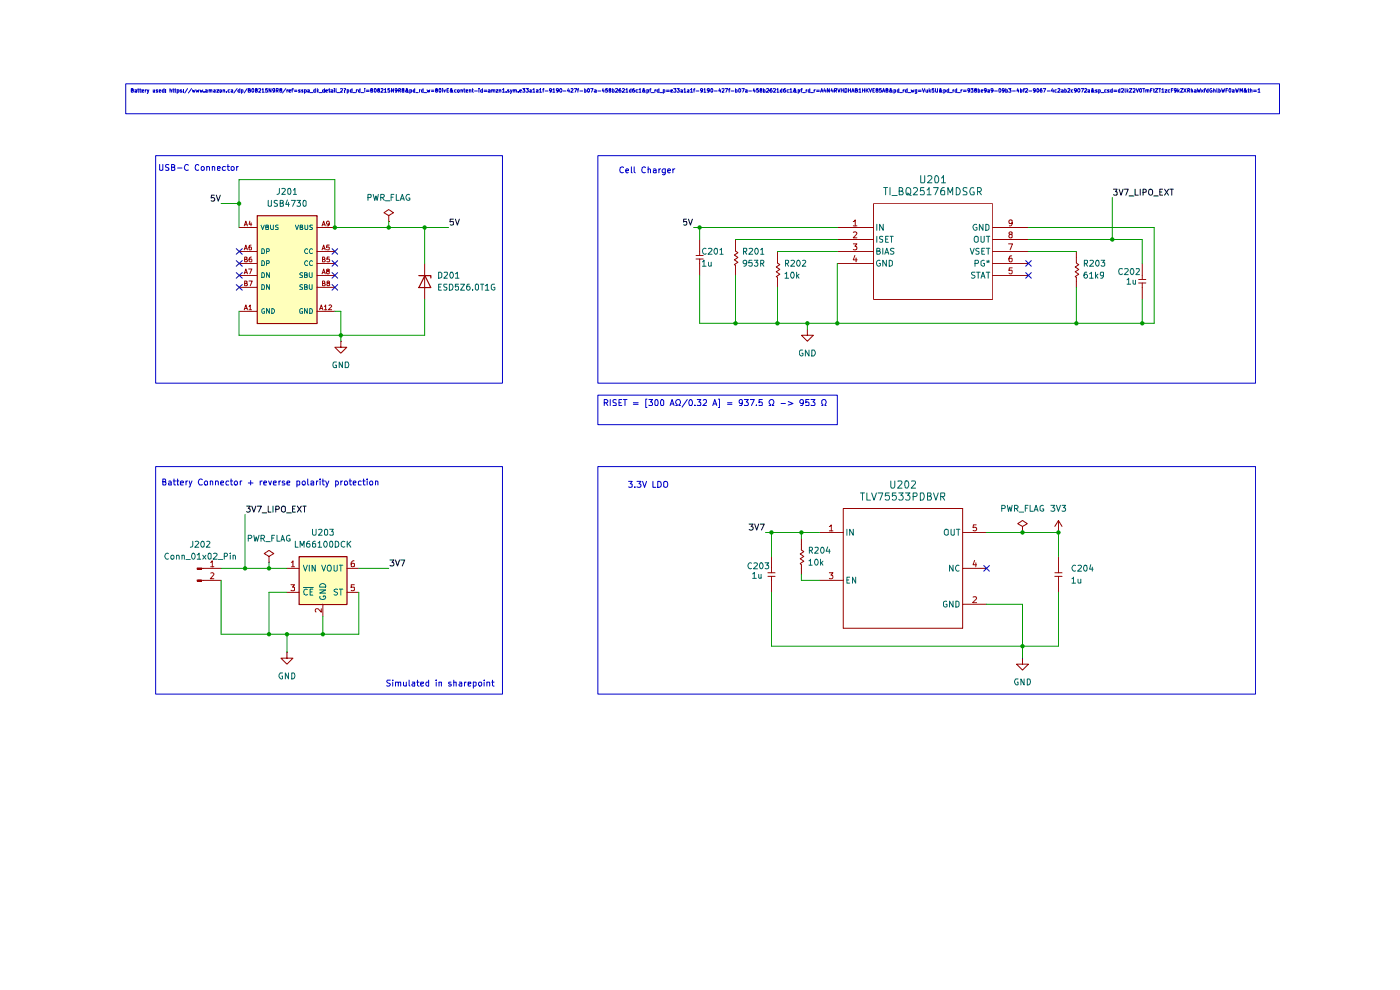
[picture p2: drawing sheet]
<svg xmlns="http://www.w3.org/2000/svg" width="297mm" height="210mm" viewBox="0 0 297 210" stroke-linecap="round" stroke-linejoin="round" font-family="sans-serif">
<g fill="#ffb">
<path d="M54.6 45.8h12.7v22.8h-12.7z"/>
<path d="M63.5 118.1h10.1v10.1h-10.1z"/>
</g>
<path d="M54.6 45.8h12.7v22.8h-12.7zM88.9 58.5h2.5v.5M90.1 58.5l1.3 2.5h-2.5zM63.5 118.1h10.1v10.1h-10.1z" fill="none" stroke="#910000" stroke-width=".25"/>
<g fill="none" stroke="#910000" stroke-width=".21">
<path d="M50.7 48.3h3.8M50.7 53.3h3.8M50.7 55.9h3.8M50.7 58.4h3.8M67.2 48.3h3.8M67.2 53.3h3.8M67.2 55.9h3.8M67.2 58.4h3.8M82.5 45.7l1-.6-1-.7-1.1 .7 1.1 .6v1.3M82.5 47h.1M90.1 55.9v7.6M147.7 54.9h1.5"/>
<path d="M147.7 54.2h1.5M148.4 50.8v3.4M148.4 54.9v3.5M156 50.8v2.5l.5 .3-.7 .5 .7 .5-.7 .5 .7 .5-.7 .5 .2 .2v2.1M164.9 53.3v2.5l.5 .3-.7 .5 .7 .5-.7 .6 .7 .5-.7 .5 .2 .1v2.2M177.6 48.3h7.7M177.6 53.3h7.7M177.6 55.9h7.7M177.6 50.8h7.7M185.3 43.2h25.3v20.3h-25.3zM210.6 48.3h7.6M210.6 53.3h7.6"/>
<path d="M210.6 55.9h7.6M210.6 58.4h7.6M210.6 50.8h7.6M228.3 53.3v2.5l.6 .3-.8 .5 .8 .5-.8 .6 .8 .5-.8 .5 .2 .1v2.2M241.6 59.3h1.5M242.3 55.9v3.4M50.7 61h3.8M50.7 66h3.8M67.2 61h3.8M67.2 66h3.8M72.3 72.4v1.3h1.3l-1.3 1.2-1.3-1.2h1.3M72.3 72.4h.1"/>
<path d="M241.6 60h1.5M242.3 60v3.5M163.7 118v3.5M170 114.2v2.5l.5 .3-.7 .5 .7 .5-.7 .5 .7 .5-.7 .5 .2 .3v2M173.8 112.9h5.1M178.9 107.9h25.3v25.4h-25.3zM204.2 112.9h5.1M216.9 111.7l1-.6-1-.7-1 .7 1 .6v1.2M216.9 112.9h.1M224.5 112.9h.1M224.5 110.4v2.5M224.5 118v3.5"/>
<path d="M224.5 110.4l-.7 1.3M224.5 110.4l.8 1.3M60.9 120.6h2.5M60.9 125.6h2.5M68.5 128.2v2.5M73.6 120.6h2.5M73.6 125.6h2.5M162.9 122.3h1.5M162.9 121.5h1.5M163.7 122.3v3.3M173.8 123.1h5.1M204.2 120.6h5.1"/>
<path d="M204.2 128.2h5.1M216.9 139.6v1.3h1.3l-1.3 1.3-1.3-1.3h1.3M216.9 139.6h.1M223.8 122.3h1.5M223.8 121.5h1.5M224.5 122.3v3.3"/>
</g>
<g fill="none" stroke="#b90000" stroke-width=".21">
<path d="M51.8 47.9l.4-1 .3 1M51.8 53l.4-1 .3 1M51.8 58.1l.4-1 .3 1M51.9 55l.5-.1v-.3l-.5-.1v1h.5l.1-.3-.3-.2M51.9 47.7h.5M51.9 52.7h.5M51.9 57.8h.5M52.7 57.1h.7l-.4 1M52.8 59.6h.7l-.4 1M53 46.9l-.2 .7h.6M53.3 52l-.5 .2v.7h.5v-.5h-.4l-.1 .2M53.3 47.2v.7"/>
<path d="M53.3 54.5l-.3 .1-.2 .8 .2 .1h.4l-.1-.6h-.3l-.2 .2M68.3 47.9l.4-1 .3 1M68.3 53l.4-1 .3 1M68.3 58.1l.4-1 .3 1M68.4 55h.3l.2-.1-.2-.4h-.3v1h.4l.2-.3-.3-.2M68.4 47.7h.5M68.4 52.7h.5M68.4 57.8h.5M69.5 57.5l-.2-.2 .2-.2h.3v.3a.47 .47 0 0 0-.4 .2 .47 .47 0 0 0-.1 .5l.5-.1v-.3l-.1-.2M69.8 47.4l-.1 .2-.4-.1v-.5l.4-.1 .1 .2v.7l-.1 .1h-.4M69.8 52h-.5v.5l.5-.1v.5h-.5M69.8 54.5h-.4l-.1 .5 .5-.1v.6h-.5"/>
<path d="M181 47l.4-.3v1.2M181 49.3l.5-.1 .3 .2-.8 1.1h.8M181 51.7h.8l-.4 .5h.2l.2 .3-.1 .4h-.7M181 47.9h.8M181.4 54.2l-.4 .9h.9M181.6 54.7v.8M214 51.7h.8l-.5 1.3M214.3 49.7l-.3-.2 .1-.2h.6l-.1 .4h-.3l-.3 .3 .1 .4 .2 .1 .4-.1v-.5l-.2-.2M214.6 54.3l-.4 .1-.2 .9 .3 .2 .4-.1-.1-.6h-.5l-.1 .1M214.7 47.2l-.1 .2h-.5v-.7h.6v.9l-.2 .2-.4 .1M214.7 56.8h-.6l-.1 .6 .6-.1 .1 .6-.2 .2h-.3l-.2-.2M51.8 65.7l.4-1 .3 1"/>
<path d="M51.9 60.1l.5-.1v-.3l-.5-.1v1h.5l.1-.3-.3-.2M51.9 65.4h.5M52.8 65l.3-.3v1M52.8 65.7h.5M67.8 65.7l.4-1 .3 1M67.9 65.4h.5M68.4 60.1h.3l.2-.2-.2-.3h-.3v1h.4l.2-.3-.3-.2M68.8 65l.3-.3v1M68.8 65.7h.5M69.5 60l-.2-.1 .1-.2 .4-.1 .1 .3-.1 .1-.4 .1v.5h.4l.1-.3-.1-.3M69.8 64.8l.4-.1 .2 .3-.7 .7h.7M61.8 119.3l.3-.3v1.2"/>
<path d="M75.1 119h-.3l-.3 .3v.8h.7v-.6h-.4h-.3v.2M175.9 111.7l.5-.4v1.3M175.9 112.6h.8M206.8 118.9l-.4 .9h.8M207 119.4v.8M207.1 111.3h-.6l-.1 .6h.7v.6h-.7M61.7 124h.8l-.4 .5 .4 .1v.6h-.8M61.8 120.2h.7M68.2 129.1v.8l-.7-.8-.5 .1-.1 .4 .2 .2M75.2 124h-.7v.6h.7v.6h-.7M175.9 121.5h.8l-.4 .5h.3v.7h-.7M206.4 126.7l.5-.1 .3 .3-.9 .9h.9"/>
</g>
<g fill="none" stroke="#006665" stroke-width=".21">
<path d="M55.4 47.8l.3 .9 .3-.9M55.5 52.7a.59 .59 0 0 1 .6 .4 .59 .59 0 0 1-.1 .7h-.5zM55.5 55.3a.59 .59 0 0 1 .6 .3 .59 .59 0 0 1-.1 .7h-.5zM55.5 57.8a.59 .59 0 0 1 .6 .4 .59 .59 0 0 1-.1 .6h-.5zM56.4 48.2h.5v-.4h-.5v.9h.5l.1-.4-.3-.1M56.6 53.3h.5v-.3l-.1-.3h-.4v1.1M56.6 55.9l.5-.1v-.3l-.1-.2h-.4v1M57.1 57.8v1l-.5-1v1M57.4 47.8v.7l.2 .2 .4-.1v-.8M59 47.8h-.4l-.2 .1 .2 .3 .4 .1v.3l-.6 .1M62.7 47.8l.3 .9 .3-.9M63.7 48.2h.4l.1-.4h-.5v.9h.5l.1-.3-.3-.2"/>
<path d="M64.2 57.9l-.4-.1-.2 .3 .2 .2 .4 .2v.3h-.6M64.6 58.3h.5v-.4l-.5-.1v1h.5l.1-.4-.3-.1M64.7 47.8l.1 .9h.4l.1-.9M65.3 52.9l-.4-.2-.2 .3a.55 .55 0 0 0 .2 .8l.4-.1M65.3 55.5l-.4-.2-.2 .2a.55 .55 0 0 0 .2 .8l.4-.1M65.6 57.8v.9l.2 .1h.4v-1M66.3 47.8h-.5l-.1 .1 .1 .3 .4 .1v.4h-.5M66.3 52.9l-.3-.2-.3 .3a.55 .55 0 0 0 .2 .8l.4-.1M66.3 55.5l-.3-.2-.3 .2a.55 .55 0 0 0 .2 .8l.4-.1M186 53.3l.6-.1v-.5h-.6v1.2h.5l.3-.4-.4-.2M186 47.6v1.3M186 50.1v1.3"/>
<path d="M186.7 55.3a.58 .58 0 0 0-.8 .5 .58 .58 0 0 0 .8 .6l.1-.5h-.3M187.3 50.2h-.7v.4l.6 .2 .1 .3-.3 .3-.4-.1M187.3 52.7v1.2M187.4 47.6v1.3l-.8-1.3v1.3M187.7 53.9l.4-1.2 .5 1.2M187.9 50.7h.4M187.9 53.6h.6M188 55.2v1.3l-.7-1.3v1.3M188.5 50.1h-.6v1.3h.6M188.6 55.2l.7 .3v.6l-.4 .4h-.3zM188.8 50.1h.7M189.1 50.1v1.3"/>
<path d="M189.7 52.7h-.7a.57 .57 0 0 0 .6 .7l.1 .3-.3 .2-.5-.1M205.8 52.7l.4 1.2 .5-1.2M206.8 50.3l.2-.2 .5 .2v.9l-.2 .2a.46 .46 0 0 1-.6-.4zM206.8 57.7h-.6l-.1 .3 .2 .3 .4 .1 .1 .4-.2 .2-.5-.1M206.8 55.9l.7-.1v-.5l-.7-.1v1.3M207.2 47.7a.58 .58 0 0 0-.8 .5 .58 .58 0 0 0 .8 .6l.1-.5h-.3M207.2 57.7h.7M207.5 57.7v1.3M207.7 52.7h-.4l-.3 .2 .1 .3 .6 .2v.4l-.2 .1-.5-.1M208.1 50.1v1.1l.3 .2 .4-.2v-1.1M208.1 59l.4-1.3 .5 1.3M208.3 53.3h.4"/>
<path d="M208.3 58.6h.6M208.5 47.6v1.3l-.7-1.3v1.3M208.8 55.3l-.3-.1-.4 .3v.6l.4 .4 .4-.2v-.4h-.3M208.9 52.7h-.6v1.2h.6M209.1 47.6l.7 .2v.7a.52 .52 0 0 1-.7 .4zM209.2 50.1h.8M209.2 52.7h.8M209.2 57.7h.8M209.3 55.4h.6M209.4 55.7l.2-.2 .2 .2M209.6 50.1v1.3M209.6 52.7v1.2"/>
<path d="M209.6 55.2v.3M209.6 57.7v1.3M55.5 60.4a.59 .59 0 0 1 .6 .3 .59 .59 0 0 1-.1 .7h-.5zM56 65.5l-.1-.1-.4 .3v.5l.2 .3 .4-.1v-.4h-.1M57.1 60.4v1l-.5-1v1M57.1 65.4v1.1l-.5-1.1v1.1M57.7 65.4h.2l.4 .5-.3 .6h-.3zM64.2 60.5l-.4-.1-.2 .2 .6 .4v.3l-.6 .1M64.2 65.5l-.3-.1-.3 .3v.5l.2 .3h.4v-.5h-.2M64.6 60.9l.5-.1v-.3l-.5-.1v1h.5l.1-.4-.3-.1M65.2 65.4v1.1l-.6-1.1v1.1M65.6 60.4v.8l.2 .2 .4-.1v-.9"/>
<path d="M65.7 65.4a.59 .59 0 0 1 .6 .4 .59 .59 0 0 1-.2 .7h-.4zM64.3 119.9l.5 1.3 .4-1.3M65.6 119.9v1.3M66.9 119.9v1.3l-.7-1.3v1.3M68.2 119.9l.5 1.3 .4-1.3M70.9 119.9v1.2l.1 .1h.3l.2-.3v-1M72 119.9h.7M72.3 119.9v1.3M179.7 112.3v1.2M181 112.3v1.2l-.7-1.2v1.2M200.4 112.4l.3-.1 .5 .1v1l-.3 .1h-.3a.74 .74 0 0 1-.2-1.1zM201.8 112.3v1l.2 .2h.4v-1.2"/>
<path d="M202.2 119.9v1.3l-.8-1.3v1.3M202.9 112.3h.7M203.3 112.3v1.2M203.5 120l-.2-.1a.64 .64 0 0 0-.6 .6 .64 .64 0 0 0 .6 .7l.2-.1M64.3 124.6h2.2M65.2 125.1a.58 .58 0 0 0-.8 .5 .58 .58 0 0 0 .8 .6v-.1M65.8 125.6h.4M66.4 125h-.6v1.2h.6M67.8 125.1h1.3l-1.3 .7h1.3M67.9 126.5l-.1 .1a.64 .64 0 0 0 .6 .6 .64 .64 0 0 0 .7-.5l-.1-.3h-.4v.3M67.9 124a.66 .66 0 0 1 .8-.2 .66 .66 0 0 1 .4 .7h-1.3zM69.5 120.1l.5-.2a.86 .86 0 0 1 0 1.3 .46 .46 0 0 1-.6-.5z"/>
<path d="M71.6 125.1h-.6a.57 .57 0 0 0 .5 .6l.1 .3-.2 .2h-.5M72 125h.7M72.3 125v1.2M179.7 123h.4M180.3 122.4h-.6v1.3h.6M181.5 122.4v1.3l-.7-1.3v1.3M200.8 127.6a.46 .46 0 0 0-.6 .2v.6l.1 .3 .4 .1 .2-.2v-.4h-.2M202.2 127.5v1.3l-.8-1.3v1.3M202.8 127.5l.7 .3v.6a.52 .52 0 0 1-.7 .4z"/>
</g>
<g fill="none" stroke="#0f0f0f" stroke-width=".21">
<path d="M145.6 46.5h-.6v.6l.6-.1 .1 .5-.2 .3-.5-.1M146 46.5l.5 1.3 .4-1.3M236.2 40.1h.8l-.4 .5 .4 .1v.6h-.8M237.4 40.1l.4 1.3 .5-1.3M238.5 40.1h.9l-.6 1.3M239.5 41.6h1M240.8 40.1v1.3h.7M241.9 40.1v1.3M242.5 40.8l.7-.1v-.4l-.7-.2v1.3M243.8 40.3l.2-.2 .4 .2 .1 .7-.3 .4-.4-.2zM244.8 41.6h.9M246 40.7h.5"/>
<path d="M246.6 40.1h-.6v1.3h.6M247.1 40.1l.8 1.3M247.9 40.1l-.8 1.3M248.2 40.1h.7M248.6 40.1v1.3M52.3 107.4h.8l-.4 .5h.3v.6h-.7M53.4 107.4l.4 1.2 .5-1.2M54.6 107.4h.9l-.6 1.2M55.6 108.8h1M56.9 107.4v1.2h.6M57.9 107.4v1.2M58.5 108l.7-.1 .1-.3-.3-.2h-.5v1.2"/>
<path d="M59.8 107.5l.2-.1 .5 .1v1l-.2 .1-.4-.1a.74 .74 0 0 1-.1-1zM60.8 108.8h1M62.1 107.9h.4M62.7 107.4h-.6v1.2h.6M63.1 107.4l.8 1.2M63.9 107.4l-.8 1.2M64.3 107.4h.6M64.6 107.4v1.2M158.9 111.2h.9l-.5 .5 .4 .1v.6h-.8M160.1 111.2l.4 1.2 .5-1.2M161.3 111.2h.8l-.6 1.2"/>
</g>
<path d="M41.8 120.5h1v.2h-1z" fill="#910000"/>
<path d="M41.8 120.5h1v.2h-1z" fill="none" stroke="#910000" stroke-width=".21"/>
<path d="M41.8 123h1v.3h-1z" fill="#910000"/>
<path d="M171.3 69.8v1.3h1.3l-1.3 1.3-1.3-1.3h1.3M171.3 69.8h.1M57.1 118l1-.6-1-.6-1.1 .6 1.1 .6v1.3M57.1 119.3h.1M41.8 123h1v.3h-1zM42.8 120.6h4.1M42.8 123.1h4.1M60.9 138.3v1.3h1.2l-1.2 1.3-1.3-1.3h1.3M60.9 138.3h.1" fill="none" stroke="#910000" stroke-width=".21"/>
<path d="M44.7 119.3l.3-.3v1.2M44.7 121.6l.4-.1 .3 .3-.8 1h.8M44.7 120.2h.7" fill="none" stroke="#b90000" stroke-width=".21"/>
<path d="M45.5 41.4h-.6l-.1 .6h.7v.6h-.7M45.9 41.4l.4 1.3 .4-1.3M96.2 46.5h-.7v.6h.7v.6h-.7M96.6 46.5l.4 1.3 .5-1.3M82.7 118.8h.9l-.5 .5h.3l.2 .2-.1 .5h-.8M83.9 118.8l.4 1.3 .5-1.3M85 118.8h.9l-.6 1.3" fill="none" stroke="#0f0f0f" stroke-width=".21"/>
<g fill="none" stroke="#090" stroke-width=".21">
<path d="M46.9 43.2h3.8M50.7 48.3v-10.2h20.3v10.2h24.2M82.5 47v1.3M90.1 48.3v7.6M147.2 48.3h30.4M148.4 48.3v2.5M156 58.4v10.2M156 50.8h21.6M164.9 53.3h12.7M177.6 55.9v12.7M218.2 48.3h26.7v20.3h-96.5v-10.2M218.2 53.3h10.1"/>
<path d="M218.2 50.8h24.1v5.1M236 41.9v8.9M71 66h1.3v6.4M90.1 63.5v7.6h-39.4v-5.1M164.9 61v7.6M171.3 68.6v1.2M228.3 61v7.6M242.3 63.5v5.1M52 109.1v11.5M57.1 119.3v1.3M162.4 112.9h11.4M163.7 112.9v5.1"/>
<path d="M170 112.9v1.3M209.3 112.9h15.2v5.1M46.9 123.1v11.4h29.2v-8.9M46.9 120.6h14M60.9 125.6h-3.8v8.9M60.9 134.5v3.8M68.5 130.7v3.8M76.1 120.6h6.4M163.7 125.6v11.5h60.8v-11.5M170 121.8v1.3h3.8M209.3 128.2h7.6v11.4"/>
</g>
<g fill="none" stroke="#0000ca" stroke-width=".21">
<path d="M26.7 17.8h244.7v6.3h-244.7zM27.9 19.1l.4-.1-.1-.2h-.3v.8h.3l.1-.4-.2-.1M28.6 19h.4v.6h-.4v-.3l.4-.1M29.2 19h.3M29.3 18.8v.7l.2 .1M29.6 19h.4M29.7 18.8v.7l.3 .1M30.1 19.3l.4-.1v-.2l-.4 .1v.4l.4 .1M30.8 19v.6M31.1 19l-.3 .2M31.2 19l.2 .6M31.6 19l-.4 .8"/>
<path d="M32.5 19v.6l.3-.1M32.8 19v.6M33.4 19l-.3 .1 .1 .2h.2v.3h-.3M33.8 19.3l.3-.2-.3-.1v.6h.2M34.8 18.8v.8h-.3v-.6h.3M35.1 19.5v.1M35.1 19v.1M36.1 19.1h.3v.5M36.1 18.8v.8M36.7 19h.2M36.7 18.8v.7l.2 .1M37.1 19h.2"/>
<path d="M37.2 18.8v.7l.1 .1M37.6 19.6h.3v-.6h-.3v.8M38.5 19h-.2v.3h.2l.1 .2-.3 .1M38.9 19.5v.1M38.9 19v.1M39.8 18.8l-.6 .9M40.6 18.8l-.6 .9M40.8 19l.2 .6 .1-.4 .1 .4 .2-.6M41.6 19l.1 .6 .2-.4 .2 .4 .1-.6M42.4 19l.2 .6 .1-.4 .1 .4 .2-.6M43.3 19.5v.1M43.6 19h.3v.6h-.3v-.3l.3-.1"/>
<path d="M44.4 19.1l.2-.1v.6M44.4 19v.6M44.6 19.1l.4-.1v.6M45.4 19h.2v.6h-.2l-.1-.2 .3-.2M46 19h.4l-.4 .6h.4M46.7 19l.3 .1-.1 .5h-.2zM47.3 19.1l.4-.1v.6M47.3 19v.6M48 19.5v.1M48.7 19h-.3l-.1 .2 .1 .4h.3M49 19h.4v.6h-.4v-.3l.4-.1M50.3 18.8l-.7 .9"/>
<path d="M50.9 18.8v.8h-.4v-.6h.4M51.2 19.6l.4-.1-.1-.5h-.3v.8M52.4 18.8l-.6 .9M52.7 19.1h.3l.1-.2-.4-.1v.8h.4l.1-.3-.3-.2M53.5 18.8h.3v.2v.6h-.3l-.1-.2zM54.3 19.1l-.1-.3h.3l.1 .2-.4 .1v.5h.3l.1-.3-.2-.2M54.9 18.9h.4v.2l-.4 .5h.4M55.6 19l.2-.2v.8M55.6 19.6h.4M56.7 18.8h-.3l-.1 .3 .3-.1 .1 .6-.4-.1M57.5 18.8v.8l-.4-.8v.8M58.3 19.1l-.3 .2-.2-.2 .1-.3h.4v.6l-.1 .2h-.3"/>
<path d="M58.6 19.2l.4-.1v-.3h-.4v.8M58.8 19.2l.2 .4M59.5 19.1l-.1-.2 .3-.1 .1 .2-.4 .2v.4l.4-.1v-.3l-.2-.1M60.6 18.8l-.7 .9M60.9 19v.6M61.1 19l-.2 .2M61.3 19.3l.4-.1-.1-.2-.3 .1v.4l.3 .1M61.9 19h.3M62.2 18.8l-.2 .1v.7M62.5 19.1h.5M62.5 19.4h.5M63.7 19l-.4 .1 .1 .2h.3v.3h-.4"/>
<path d="M64.3 19h-.3v.3h.3v.3h-.3M64.6 19.6h.3v-.6h-.3v.8M65.3 19h.3v.6h-.3v-.3l.3-.1M65.8 19.6h.6M66.9 18.8v.8h-.3l-.1-.5 .4-.1M67.3 18.8v.8M67.6 19l-.3 .3 .3 .3M67.7 19.6h.6M68.8 18.8v.8h-.3v-.6h.3M69.1 19.3l.4-.1-.1-.2-.3 .1v.4l.3 .1M69.7 19h.3M69.8 18.8v.8h.2"/>
<path d="M70.3 19l.3 .1v.5h-.3l-.1-.2 .4-.2M71 18.8v.1M71 19v.6M71.3 18.8l.1 .8M71.5 19.6h.6M72.2 18.9h.4v.2l-.4 .5h.4M73 18.8h.3v.2l-.2 .3M73.1 19.5v.1M73.7 19.6l.3-.1-.1-.5h-.2v.8M74.7 18.8v.8h-.4v-.6h.4M74.8 19.6h.6M75.6 19v.6"/>
<path d="M75.9 19l-.3 .2M76.4 18.8v.8h-.3l-.1-.4 .1-.2h.3M76.6 19.6h.5M77.4 18.8v.1M77.4 19v.6M77.7 19.1h.6M77.7 19.4h.6M78.7 19.1l.4-.1-.1-.2h-.3v.8h.3l.1-.4-.2-.1M79.4 18.9l.1-.1a.43 .43 0 0 1 .3 .3 .43 .43 0 0 1-.1 .5l-.3-.1zM80.3 19.1l-.2-.1 .1-.2h.2l.1 .2-.3 .1v.5l.3-.1-.1-.4M80.9 18.9l.3-.1 .1 .2-.5 .6h.5M81.5 19l.3-.2v.8"/>
<path d="M81.5 19.6h.5M82.6 18.8h-.3v.3l.2-.1 .2 .4-.1 .2-.3-.1M83.5 18.8v.8l-.4-.8v.8M84.2 19.1l-.3 .2-.1-.4 .4-.1v.2v.5l-.3 .1M84.6 19.2l.4-.2-.1-.2h-.3v.8M84.8 19.2l.2 .4M85.4 19.1l-.1-.1v-.2h.4v.2l-.4 .3v.3h.4l-.1-.5M86.5 19.1l-.1 .5h-.3l-.1-.2 .4-.4v-.2h-.2v.2l.3 .6h.2M87 19.6h.3v-.6h-.3v.8M88 18.8v.8h-.3l-.1-.4 .1-.2h.3M88.2 19.6h.5M89 19v.6"/>
<path d="M89.2 19h-.2v.2M89.7 18.8v.8h-.2l-.1-.5 .3-.1M89.9 19.6h.6M90.6 19l.2 .6 .1-.4 .1 .4 .2-.6M91.5 19.1h.5M91.5 19.4h.5M92.5 19.1l-.1-.1 .1-.2h.2l.1 .2-.4 .3 .1 .3 .3-.1-.1-.4M93.2 18.8h.3v.8h-.3l-.1-.2zM93.9 18.8v.1M93.9 19v.6M94.1 19l.2 .6 .2-.6M94.8 19.1h.3"/>
<path d="M95.2 18.8h-.4v.8h.4M96 19.1l-.2 .5-.3-.1v-.3l.3-.2v-.2l-.2 .2 .5 .6M96.8 19l-.4 .1v.4l.4 .1M97.1 19l.4 .1-.1 .5h-.3l-.1-.2zM97.8 19.1h.3v.5M97.8 19v.6M98.4 19h.2M98.5 18.8v.7l.1 .1M98.9 19.3l.3-.1v-.2h-.3v.6h.3M99.6 19.1h.3v.5M99.6 19v.6M100.2 19h.2"/>
<path d="M100.2 18.8v.7l.2 .1M100.7 19.3h.6M101.6 18.8v.1M101.6 19v.6M102.4 18.8v.8h-.4v-.6h.4M102.7 19.1h.6M102.7 19.4h.6M103.6 19l.4 .1v.5h-.4v-.3l.4-.1M104.3 19.1h.3v.5M104.3 19v.6M104.6 19.1h.4v.5M105.2 19h.5l-.5 .6h.5"/>
<path d="M105.9 19.1l.4-.1v.6M105.9 19v.6M106.6 19l.2-.2v.8M106.6 19.6h.4M107.4 19.5v.1M107.9 19h-.2v.3h.2l.1 .2-.3 .1M108.3 19l.2 .6M108.6 19l-.3 .8M108.9 19.1l.3-.1v.6M108.9 19v.6M109.2 19.1l.4-.1v.6M109.9 19.5v.1"/>
<path d="M110.2 19.3l.5-.1-.1-.2-.4 .1v.4l.4 .1M110.9 18.8h.4l-.2 .2 .2 .1v.4h-.4M111.6 18.8h.5l-.3 .2 .3 .2-.1 .4-.4-.1M112.4 19h.3v.6h-.3v-.2l.3-.2M113 19l.3-.2v.8M113 19.6h.5M113.8 19h.3v.6h-.3v-.3l.3-.1M114.5 19l.1-.2v.8M114.5 19.6h.4M115.1 19h.3M115.4 18.8h-.2v.8M115.7 19.3h.5"/>
<path d="M117 19.1l-.3 .2-.1-.4 .3-.1 .1 .2-.1 .5-.2 .1M117.3 19l.2-.2v.8M117.3 19.6h.4M118.4 19.1l-.1 .2-.3-.1v-.3h.4v.5l-.3 .2M118.8 18.9l.1-.1a.43 .43 0 0 1 .3 .3 .43 .43 0 0 1-.2 .5l-.3-.3zM119.5 19.3h.6M120.6 18.8l-.2 .5h.5M120.7 19v.6M121.2 18.9l.3-.1 .1 .2-.5 .6h.5M121.8 18.8h.5l-.3 .8M122.5 19h.3M122.8 18.8l-.2 .1v.7"/>
<path d="M123 19.3h.6M124 18.8v.8h.3l.1-.4-.1-.2h-.3M124.7 18.8h.3l.1 .2-.1 .6h-.3l-.1-.3zM125.3 18.8h.5l-.3 .8M126.2 19l.3 .1v.5h-.3l-.1-.2 .4-.2M126.8 19.3h.6M127.9 18.8l-.1 .5h.4M128.1 19v.6M128.9 18.8h-.4l-.1 .3 .4-.1 .1 .5h-.5M129.3 19.1l-.1-.2 .3-.1 .1 .2-.4 .2 .1 .4h.2l.1-.3-.1-.2M130 18.8v.8h.2l.1-.5-.3-.1M130.6 18.9l.4-.1 .1 .2-.5 .6h.5"/>
<path d="M131.7 18.8l-.4 .2v.5h.4v-.4l-.2-.1-.2 .2M132.1 18.9l.3-.1 .1 .2-.5 .6h.5M132.8 19l.2-.2v.8M132.8 19.6h.4M133.9 18.8v.8h-.3l-.1-.5 .4-.1M134.5 18.8l-.3 .2v.5h.4v-.4l-.2-.1-.2 .2M135.3 19h-.3l-.1 .2 .1 .4h.3M135.6 19l.2-.2v.8M135.6 19.6h.4M136.8 19.1l-.1 .5-.4-.1v-.3l.4-.2v-.2l-.3 .2 .5 .6M137.2 19.6h.4v-.6h-.4v.8M137.8 19h.3"/>
<path d="M138.1 18.8l-.2 .1v.7M138.2 19.6h.6M138.9 19v.6M139.2 19l-.3 .2M139.8 18.8v.8h-.4v-.6h.4M140 19.6h.5M140.7 19.6l.4-.1-.1-.5h-.3v.8M141.4 19.1h.6M141.4 19.4h.6M142.3 19.3l.4-.1v-.2h-.4v.6h.4M142.9 18.8h.5l-.2 .2 .2 .2-.1 .4-.4-.1M143.7 18.8h.4l-.3 .2 .3 .1v.4h-.4"/>
<path d="M144.4 19l.4 .1v.5h-.4v-.3l.4-.1M145.1 19l.2-.2v.8M145.1 19.6h.4M145.9 19h.2v.6h-.2l-.1-.2 .3-.2M146.5 19l.2-.2v.8M146.5 19.6h.4M147.2 19h.2M147.4 18.8l-.2 .1v.7M147.7 19.3h.6M149 19.1l-.2 .2-.2-.2 .1-.3 .3 .1-.1 .7h-.2M149.4 19l.1-.2v.8M149.4 19.6h.4"/>
<path d="M150.5 19.1l-.3 .2-.2-.2 .1-.3h.4v.6l-.1 .2h-.3M150.9 18.8h.2l.1 .2-.1 .6h-.2l-.1-.2zM151.6 19.3h.5M152.7 18.8l-.2 .5h.4M152.8 19v.6M153.2 18.9h.4v.2l-.4 .5h.4M153.8 18.8h.5l-.3 .8M154.5 19h.4M154.9 18.8h-.2v.8M155.1 19.3h.6M156 18.8v.8h.3l.1-.5-.4-.1M156.8 18.8a.43 .43 0 0 1 .3 .3 .43 .43 0 0 1-.1 .5l-.3-.1z"/>
<path d="M157.4 18.8h.5l-.3 .8M158.2 19h.3v.6h-.3v-.3l.3-.1M158.8 19.3h.6M159.9 18.8l-.1 .5h.5M160.1 19v.6M160.9 18.8h-.4v.3l.3-.1 .2 .4-.1 .2-.4-.1M161.4 19.1l-.2-.1 .1-.2h.2l.1 .2-.3 .1v.5l.3-.1-.1-.4M162 18.8v.8h.3v-.6h-.3M162.6 18.9l.4-.1 .1 .3-.5 .5h.5M163.7 18.8h-.2l-.2 .3 .1 .5h.3l.1-.4-.1-.2-.4 .2M164.1 18.9h.4v.2l-.4 .5h.4M164.8 19l.2-.2v.8"/>
<path d="M164.8 19.6h.5M165.9 18.8v.8h-.3l-.1-.4 .1-.2h.3M166.6 18.8h-.2l-.2 .3 .1 .5h.3l-.1-.6-.3 .2M167.3 19l-.3 .1v.4l.3 .1M167.6 19l.2-.2v.8M167.6 19.6h.5M168.8 19.1l-.1 .5h-.3l-.1-.2 .4-.4v-.2h-.2v.2l.3 .6h.2M169.3 19.6h.3l.1-.2-.1-.4h-.3v.8M169.8 19h.4M170.2 18.8h-.2v.8M170.3 19.6h.6M171 19v.6"/>
<path d="M171.2 19l-.2 .2M171.8 18.8v.8h-.3l-.1-.5 .4-.1M172 19.6h.6M172.7 19v.6M173 19l-.3 .2M173.2 19.1h.6M173.2 19.4h.6M174.1 19.6l.2-.8 .3 .8M174.2 19.3h.3M174.9 18.8l-.1 .5h.5M175.2 19v.6M175.9 18.8v.8l-.4-.8v.8"/>
<path d="M176.4 18.8l-.1 .5h.5M176.7 19v.6M177 19.2l.5-.1v-.3h-.5v.8M177.2 19.2l.3 .4M177.7 18.8l.3 .8 .2-.8M178.5 19.1h.4M178.5 18.8v.8M178.9 18.8v.8M179.2 18.8l.5 .1-.1 .7h-.4zM180 19.1h.4M180 18.8v.8M180.4 18.8v.8"/>
<path d="M180.7 19.6l.2-.8 .3 .8M180.8 19.3h.4M181.4 19.1h.4v-.3h-.4v.8h.5v-.3l-.2-.2M182.2 19l.3-.2v.8M182.2 19.6h.4M183 19.1h.4M183 18.8v.8M183.4 18.8v.8M183.7 18.8v.8M183.9 19.1l.3 .5M184.2 18.8l-.5 .4M184.4 18.8l.3 .8 .2-.8"/>
<path d="M185.2 19.1h.2M185.5 18.8h-.3v.8h.3M186 19.1l-.2-.2 .4-.1 .1 .2-.5 .2v.3l.4 .1 .1-.4-.2-.1M186.9 18.8h-.3l-.1 .3 .4-.1 .1 .2-.1 .4-.4-.1M187.2 19.6l.3-.8 .2 .8M187.3 19.3h.3M188 19.1h.3v-.3h-.3v.8h.3l.1-.4-.2-.1M189.2 19.1l-.1 .5-.4-.1v-.3l.4-.2v-.2l-.3 .2 .5 .6M189.7 19.6h.3v-.6h-.3v.8M190.7 18.8v.8h-.3l-.1-.5 .4-.1M190.8 19.6h.6M191.6 19v.6"/>
<path d="M191.9 19l-.3 .2M192.4 18.8v.8h-.3v-.6h.3M192.6 19.6h.6M193.3 19l.2 .6v-.4l.2 .4 .2-.6M194.5 19.6l-.4-.1 .1-.5h.3v.7l-.4 .1M194.8 19.1h.6M194.8 19.4h.6M195.7 18.8l.2 .8 .3-.8M196.4 19v.5h.4M196.8 19v.6M197.1 18.8v.8M197.2 19.3l.2 .3"/>
<path d="M197.4 19l-.3 .3M198.1 18.8h-.3l-.1 .3h.4v.5l-.4-.1M198.5 18.8v.8h.4v-.8M199.8 19.1l-.2 .5h-.3v-.4l.3-.2v-.2h-.2v.2l.5 .6M200.2 19.6l.4-.1-.1-.5h-.3v.8M201.3 18.8v.8h-.4v-.6h.4M201.4 19.6h.6M202.2 19v.6M202.4 19l-.2 .2M202.9 18.8v.8h-.2l-.1-.5 .3-.1M203.1 19.6h.6M203.9 19v.6"/>
<path d="M204.1 19l-.2 .2M204.4 19.1h.6M204.4 19.4h.6M205.7 19.1l-.3 .2-.1-.4 .4-.1v.2v.5l-.3 .1M206 18.8h.4l-.2 .2 .2 .1v.5l-.4-.1M206.9 19.1l-.1-.2 .3-.1 .1 .2-.4 .2v.4l.4-.1v-.3l-.2-.1M207.5 18.8v.8h.3l.1-.5-.4-.1M208.2 19.3l.3-.1-.1-.2h-.2v.6h.2M209.2 19.1l-.2 .2-.2-.2 .1-.3h.3v.6l-.1 .2h-.2M209.5 19h.4v.6h-.4v-.3l.4-.1M210.7 19.1l-.2 .2-.3-.1v-.3h.5v.5l-.4 .2M211 19.3h.6"/>
<path d="M212 18.8a.43 .43 0 0 1 .3 .3 .43 .43 0 0 1-.1 .5l-.3-.1zM213 19.1l-.2 .2-.2-.2 .1-.3 .3 .1v.5l-.1 .2h-.2M213.4 18.8v.8h.3v-.6h-.3M214 18.8h.5l-.3 .2 .3 .1v.4h-.5M214.8 19.3h.6M215.9 18.8l-.2 .5h.5M216.1 19v.6M216.5 18.8v.8h.2l.1-.4-.1-.2h-.2M217 19h.3M217.3 18.8h-.1v.8M217.5 18.9l.4-.1 .1 .2-.5 .6h.5M218.3 19.3h.6"/>
<path d="M219.6 19.1l-.1 .2-.3-.2 .1-.3 .3 .1-.1 .7h-.2M220 18.8a.43 .43 0 0 1 .4 .3 .43 .43 0 0 1-.2 .5l-.2-.2zM221 18.8l-.3 .1-.1 .5 .1 .2 .4-.1-.1-.5-.4 .2M221.3 18.8h.5l-.3 .8M222.2 19.3h.6M223.3 18.8l-.3 .5h.5M223.4 19v.6M224.1 19l-.3 .1v.4l.3 .1M224.5 18.9l.3-.1 .1 .2-.5 .6h.5M225.2 19l.4 .1v.5h-.4v-.3l.4-.1M225.9 18.8v.8h.2l.1-.5-.3-.1M226.6 18.9l.3-.1 .1 .2-.5 .6h.5"/>
<path d="M227.6 19h-.3l-.1 .2 .1 .4h.3M228.3 19.1l-.1 .2-.3-.1v-.3h.4v.5l-.3 .2M228.7 18.9l.1-.1a.43 .43 0 0 1 .3 .3 .43 .43 0 0 1-.2 .5l-.3-.3zM229.4 18.8h.5l-.4 .8M230.1 18.9l.4-.1v.2l-.5 .6h.5M230.8 19h.3v.6h-.3v-.3l.3-.1M232.1 19.1l-.3 .5h-.2v-.4l.3-.2-.1-.2h-.2v.2l.6 .6M232.7 19l-.3 .1 .1 .2h.2v.3h-.3M233.1 19.6l.3-.1-.1-.5h-.2v.8M233.6 19.6h.6M234.7 19h-.3v.6h.3M235.3 19l-.4 .1 .1 .2h.3v.3h-.4"/>
<path d="M236 18.8v.8h-.4v-.6h.4M236.3 19.1h.6M236.3 19.4h.6M237.6 18.8v.8h-.3l-.1-.5 .4-.1M237.9 18.9h.4v.2l-.4 .5h.4M238.7 18.8l.1 .8M239.1 18.8v.8M239.2 19.3l.2 .3M239.4 19l-.3 .3M239.6 18.8h.5l-.5 .8h.5M240.4 18.9h.4v.2l-.4 .5h.4M241 18.8l.3 .8 .3-.8"/>
<path d="M241.9 18.8l.2 .1v.7l-.4-.3zM242.4 18.8h.4M242.7 18.8v.8M243.1 19.1l.3-.1v.6M243.1 19v.6M243.4 19.1h.4v.5M244.1 19.1h.2M244.4 18.8h-.3v.8M244.7 19h.2M244.8 18.8v.8h.1M245.1 18.8h.5l-.5 .8h.5M245.8 18.8h.4"/>
<path d="M246 18.8v.8M246.5 19l.2-.2v.8M246.5 19.6h.4M247.1 19h.5l-.5 .6h.5M248.2 19l-.4 .1v.4l.4 .1M248.5 19.1h.3M248.8 18.8h-.3v.8M249.5 19.1l-.2 .2-.2-.2 .1-.3h.3v.6l-.1 .2h-.2M249.9 18.8v.8M249.9 19.3l.3 .3M250.2 19l-.3 .3M250.4 18.8h.6l-.6 .8h.6"/>
<path d="M251.1 18.8l.5 .8M251.6 18.8l-.5 .8M252 19.2l.4-.2-.1-.2h-.3v.8M252.1 19.2l.3 .4M252.7 19.1l.3-.1v.6M252.7 18.8v.8M253.4 19l.3 .1v.5h-.3l-.1-.2 .4-.2M254 18.8l.2 .8 .1-.6 .2 .6 .2-.8M254.8 19l.5 .6M255.3 19l-.5 .6M255.4 19h.4M255.8 18.8l-.3 .1v.7"/>
<path d="M256.3 18.8v.8h-.3v-.6h.3M257 18.8a.42 .42 0 0 0-.4 .3 .42 .42 0 0 0 .2 .5l.3-.1v-.3h-.1M257.5 19.1h.3v.5M257.5 18.8v.8M258.1 18.8l.1 .8M258.6 18.8v.8h.2v-.6h-.2M259.2 18.8l.1 .8 .2-.6 .1 .6 .2-.8M260.1 19.1h.2M260.4 18.8h-.3v.8M260.9 18.8l.2 .1-.1 .7-.3-.3zM261.5 19h.3v.6h-.3v-.3l.3-.1M262.1 18.8l.2 .8 .1-.6 .2 .6 .1-.8"/>
<path d="M263.1 19.6v-.8l.2 .5 .3-.5v.8M264.4 19.1l-.2 .5-.3-.1v-.3l.3-.2v-.2l-.2 .2 .5 .6M264.8 19h.2M264.8 18.8v.8h.2M265.3 19.1l.3-.1v.6M265.3 18.8v.8M265.9 19.1h.6M265.9 19.4h.6M266.9 19l.2-.2v.8M266.9 19.6h.4M33 33h73.6v48.3h-73.6zM33.9 34.9v1.2l.2 .1 .4-.1v-1.2"/>
<path d="M35.8 35l-.4-.1-.3 .2 .1 .4 .6 .1v.5h-.7M36.4 35.5h.5l.2-.4-.3-.2h-.4v1.3l.7-.1v-.5l-.3-.1M37.7 35.6h.9M40 35.1a.61 .61 0 0 0-.9 .2 .61 .61 0 0 0 .4 .9l.5-.1M42.2 35.1l-.3-.2a.65 .65 0 0 0-.5 .6 .65 .65 0 0 0 .5 .7l.3-.1M42.8 35.4l.3-.1 .2 .3v.5h-.5zM43.9 35.5l.1-.2 .4 .2v.7M43.9 35.3v.9M45 35.5l.2-.2 .4 .2v.7M45 35.3v.9M46.1 35.7l.6-.1-.1-.3-.5 .1v.7h.6M47.8 35.4l-.4-.1-.2 .3v.5h.6"/>
<path d="M48.2 35.3h.5M48.3 34.9v1.1l.4 .2M49 35.5l.4-.2 .3 .3-.1 .5h-.6zM50.2 35.3v.9M50.5 35.3l-.3 .3M126.8 33h139.6v48.3h-139.6zM132.2 35.6l-.2-.2a.61 .61 0 0 0-.5 .7 .61 .61 0 0 0 .7 .5M132.8 36.2h.5l-.1-.4-.4 .2v.5l.1 .2 .4-.1M133.9 35.4v1.2l.2 .1M134.5 35.4v1.1l.3 .2M136.9 35.6l-.2-.2a.61 .61 0 0 0-.6 .7 .61 .61 0 0 0 .8 .5M137.5 36l.2-.2 .3 .2v.7"/>
<path d="M137.5 35.4v1.3M138.6 35.9l.4-.1 .2 .2v.7M139.2 36.2h-.6v.4h.6M139.8 35.8v.9M140.1 35.8l-.3 .3M141.1 35.8v1l-.2 .3-.4-.1M141.1 35.9l-.4-.1-.2 .3v.5h.6M141.6 36.2h.6l-.1-.4-.5 .2v.5l.2 .2 .4-.1M142.7 35.8v.9M143.2 35.8l-.5 .3M33 99h73.6v48.2h-73.6zM126.8 83.8h50.8v6.3h-50.8z"/>
<path d="M126.8 99h139.6v48.2h-139.6zM128.2 85.4h.6l.1-.4-.2-.2h-.5v1.2M128.5 85.4l.4 .6M129.5 84.8v1.2M130.7 84.8h-.4l-.3 .1v.4l.6 .2 .1 .4-.7 .1M131.3 85.4h.4M131.9 84.8h-.6v1.2h.6M132.2 84.8h.8M132.6 84.8v1.2M134.4 85.4h1M134.4 85.8h1M137.2 84.7h-.2v1.7h.2"/>
<path d="M137.7 84.8h.7l-.4 .5 .4 .2v.4l-.1 .1-.6-.1M139.2 84.8a.82 .82 0 0 1 .2 1.2h-.3l-.2-.1v-.9zM140.4 84.8l.4 .2v.9l-.2 .1h-.3l-.2-.4 .1-.7zM142.2 86l.4-1.2 .4 1.2M142.3 85.7h.6M143.3 86h.4l-.3-.4a.55 .55 0 0 1 .1-.7 .55 .55 0 0 1 .7-.1l.2 .6-.4 .6h.4M145.8 84.8l-1.1 1.6M146.3 84.8h.2a.76 .76 0 0 1 .2 1.2h-.4l-.1-.1-.1-.6zM147.4 85.9v.1M147.9 84.8h.8l-.4 .5 .4 .2-.1 .5-.7-.1M149.2 84.9l.2-.1h.3l.2 .1v.4l-.8 .7h.8M151.2 86l.4-1.2 .5 1.2"/>
<path d="M151.4 85.7h.6M152.4 84.7h.3v1.7h-.3M154.3 85.4h1M154.3 85.8h1M157.5 85.3l-.2 .3-.4-.1v-.7h.4l.2 .1v.9l-.2 .2h-.4M157.9 84.8h.8l-.4 .5 .4 .2v.4l-.1 .1-.7-.1M159.2 84.8h.8l-.6 1.2M160.4 85.9v.1M161.7 84.8h-.7v.6l.2-.1 .5 .1-.1 .6-.6-.1M163.2 86h.3l-.3-.4a.55 .55 0 0 1 .1-.7 .55 .55 0 0 1 .7-.1l.2 .6-.4 .6h.4M165.7 85.6h.9M167.2 85.2l1 .4-1 .3"/>
<path d="M170.4 85.3l-.1 .2-.4 .1-.2-.3v-.3l.2-.2h.3l.2 .2-.1 .9-.5 .1M171.6 84.8h-.7v.6l.2-.1 .5 .1-.1 .6-.6-.1M172 84.8h.9l-.4 .5 .4 .2v.4l-.2 .1-.7-.1M174.3 86h.3l-.3-.4v-.6a.52 .52 0 0 1 .8-.2 .7 .7 0 0 1-.1 1.1v.1h.3M34.5 102.2l.6-.1v-.3l-.1-.2h-.5v1.3h.6l.1-.5-.2-.2M35.8 102.1l.4-.1 .1 .2v.7h-.5v-.5h.5M36.7 102h.6M36.9 101.6v1.1l.1 .2h.3M37.5 102h.4M37.7 101.6v1.3h.2M38.3 102.4h.6v-.3l-.4-.1-.2 .2 .1 .7h.5M39.5 102v.9"/>
<path d="M39.8 102l-.3 .3M40.1 102l.3 .9M40.7 102l-.4 1.2-.2 .1M42.9 101.8a.58 .58 0 0 0-.8 .1 .58 .58 0 0 0 .1 .8l.1 .2 .6-.1M43.3 102.3l.3-.3 .3 .1 .1 .7-.5 .1zM44.6 102.2l.2-.2 .3 .2v.7M44.6 102v.9M45.7 102.2l.2-.2 .4 .2v.7M45.7 102v.9M46.8 102.4h.6v-.3l-.4-.1-.2 .2 .1 .7h.5M48.5 102.1l-.3-.1-.3 .3 .1 .6h.5M48.9 102h.5"/>
<path d="M49 101.6v1.1l.1 .2h.3M49.7 102.3l.3-.3 .3 .1v.8l-.5-.1zM51 102v.9M51.3 102l-.3 .3M52.7 102.4h1M53.2 101.9v1M55.2 102v.9M55.6 102l-.4 .3M56 102.4h.6l-.2-.4-.4 .2v.5v.2h.5M57 102l.3 .9 .3-.9M58 102.4h.6v-.3l-.4-.1-.2 .2 .1 .7h.5M59.2 102v.9"/>
<path d="M59.5 102l-.3 .3M60.4 102.1l-.4-.1-.1 .2v.2l.6 .2-.1 .3h-.5M60.9 102.4h.6v-.3l-.5-.1-.1 .2 .1 .7h.5M63 102.1l.4-.1 .2 .2v.6l-.6 .1M63 102v1.3M64.1 102.3l.2-.3 .4 .1v.8h-.4zM65.3 101.6v1.1l.2 .2M66 102.1l.4-.1 .1 .2v.7h-.5v-.5h.5M67.1 102v.9M67.5 102l-.4 .3M67.9 101.6v.2M67.9 102v.9"/>
<path d="M68.3 102h.5M68.5 101.6v1.1l.1 .2h.2M69.1 102l.3 .9M69.8 102l-.5 1.2-.2 .1M71.2 102.1l.3-.1 .3 .3-.1 .5-.5 .1M71.2 102v1.3M72.3 102v.9M72.6 102l-.3 .3M73.1 102.2l.4-.2 .2 .3-.1 .6-.5-.1zM74.1 102h.5M74.3 101.6v1.1v.2h.3M74.9 102.4h.6l-.1-.4-.5 .2v.5l.1 .2h.4"/>
<path d="M76.6 102.1l-.3-.1-.3 .2v.6l.6 .1M77 102h.5M77.1 101.6v1.1l.1 .2h.3M77.9 101.6v.2M77.9 102v.9M78.4 102.3l.3-.3 .3 .1v.8l-.5-.1zM79.7 102.2l.1-.2 .4 .2v.7M79.7 102v.9M133.3 102.1h.8l-.4 .5 .4 .1v.6h-.8M134.7 103.3v.1M135.1 102.1h.9l-.4 .5 .3 .1v.6h-.8M136.3 102.1l.4 1.3 .5-1.3"/>
<path d="M138.5 102.1v1.3h.6M139.5 102.1a.65 .65 0 0 1 .8 .6 .65 .65 0 0 1-.8 .7zM140.8 102.3l.3-.2a.46 .46 0 0 1 .5 .4v.5a.47 .47 0 0 1-.3 .4 .47 .47 0 0 1-.5-.2zM82.8 144.3h-.6l-.2 .2 .3 .4h.3l.2 .4-.3 .2h-.5M83.3 144.3v.1M83.3 144.7v.8M83.9 144.8l.5-.1 .1 .8M83.9 144.7v.8M84.5 144.9l.1-.2h.4v.8M85.6 144.7v.7l.3 .1 .3-.1M86.2 144.7v.8M86.8 144.3v1.1l.2 .1"/>
<path d="M87.5 144.7h.5v.8M88 144.9l-.6 .3 .1 .3h.5M88.4 144.7h.5M88.6 144.3v1.1l.3 .1M89.2 145.1l.6-.2v-.2h-.5l-.1 .2v.5l.2 .1h.4M90.9 144.7h-.4l-.2 .2v.4l.3 .2h.3M90.9 144.3v1.2M92.5 144.3v.1M92.5 144.7v.8M93.1 144.8l.5-.1v.8M93.1 144.7v.8M95.7 144.7h-.5v.2l.1 .2h.4l.1 .3-.3 .1h-.3"/>
<path d="M96.3 144.8l.5-.1v.8M96.3 144.3v1.2M97.5 144.7h.4l.1 .8M98 144.9l-.6 .3 .1 .3h.5M98.6 144.7v.8M98.9 144.7l-.3 .2M99.3 145.1l.6-.2-.1-.2h-.5v.8h.5M100.4 145.5h.4l.2-.1-.1-.7h-.5v1.3M101.6 144.8l.5-.1v.8h-.3l-.3-.2zM102.7 144.3v.1M102.7 144.7v.8M103.3 144.8l.5-.1 .1 .8"/>
<path d="M103.3 144.7v.8M104.3 144.7h.5M104.5 144.3v1.1l.3 .1"/>
</g>
<g fill="none" stroke="#00008a" stroke-width=".21">
<path d="M50.1 55.3l1.3 1.2M50.1 52.7l1.3 1.2M50.1 57.8l1.3 1.2M51.4 55.3l-1.3 1.2M51.4 52.7l-1.3 1.2M51.4 57.8l-1.3 1.2M70.4 55.3l1.2 1.2M70.4 52.7l1.2 1.2M70.4 57.8l1.2 1.2M71.6 55.3l-1.2 1.2M71.6 52.7l-1.2 1.2M71.6 57.8l-1.2 1.2"/>
<path d="M217.6 55.3l1.2 1.2M217.6 57.8l1.2 1.2M218.8 55.3l-1.2 1.2M218.8 57.8l-1.2 1.2M50.1 60.4l1.3 1.2M51.4 60.4l-1.3 1.2M70.4 60.4l1.2 1.2M71.6 60.4l-1.2 1.2M208.7 120l1.2 1.2M209.9 120l-1.2 1.2"/>
</g>
<g fill="#090">
<circle cx="50.7" cy="43.2" r=".47"/>
<circle cx="72.3" cy="71.1" r=".47"/>
<circle cx="71" cy="48.3" r=".47"/>
<circle cx="82.5" cy="48.3" r=".47"/>
<circle cx="90.1" cy="48.3" r=".47"/>
<circle cx="170" cy="112.9" r=".47"/>
<circle cx="163.7" cy="112.9" r=".47"/>
<circle cx="216.9" cy="137.1" r=".47"/>
<circle cx="224.5" cy="112.9" r=".47"/>
<circle cx="216.9" cy="112.9" r=".47"/>
<circle cx="148.4" cy="48.3" r=".47"/>
<circle cx="156" cy="68.6" r=".47"/>
<circle cx="57.1" cy="134.5" r=".47"/>
<circle cx="60.9" cy="134.5" r=".47"/>
<circle cx="68.5" cy="134.5" r=".47"/>
<circle cx="52" cy="120.6" r=".47"/>
<circle cx="57.1" cy="120.6" r=".47"/>
<circle cx="171.3" cy="68.6" r=".47"/>
<circle cx="177.6" cy="68.6" r=".47"/>
<circle cx="228.3" cy="68.6" r=".47"/>
<circle cx="164.9" cy="68.6" r=".47"/>
<circle cx="242.3" cy="68.6" r=".47"/>
<circle cx="236" cy="50.8" r=".47"/>
</g>
<g fill="none" stroke="#006665" stroke-width=".21">
<path d="M59.3 40v.9l-.2 .2-.3 .1M187.5 39.8h.8M187.9 39.8v1.5M188.8 39.8v1.5M192.4 39.9a.54 .54 0 0 1 .8 .4l-.1 .8-.1 .2h-.6l-.2-.5zM193.8 40l.2-.2h.3l.3 .2v.3l-.9 1h.9M195.3 37.3l.1 1.5 .7-.1 .1-1.4M196 39.8h-.7l-.1 .8 .2-.2h.4a.59 .59 0 0 1 .1 .9l-.7-.1M196.8 37.4l.2-.1h.4l.2 .1 .1 .4-.9 1h.9M198 39.8h1.1l-.7 1.5M198.4 37.4l.2-.1a.93 .93 0 0 1 .3 1.5l-.5-.1zM199.7 37.8l.5-.5v1.5"/>
<path d="M199.7 38.8h.9M200.3 39.8a.72 .72 0 0 0-.7 .7v.6l.1 .2 .7-.1-.1-.7-.4-.1-.3 .3M202.9 39.8a.84 .84 0 0 1 .8 .6 .84 .84 0 0 1-.3 .9h-.5zM205.1 39.9h-.7v.6a.62 .62 0 0 1 .7 .7l-.8 .1M206.6 39.9l-.4-.1a.96 .96 0 0 0-.2 1.5l.7-.1v-.5h-.3M56.9 42.5v1.2l.2 .1 .5-.1v-1.2M58.8 42.6h-.6v.4l.6 .3v.4h-.6M59.4 43.1l.6-.1v-.4l-.6-.1v1.3l.7-.1v-.4l-.2-.2M59.8 40h.5l.2 .2-.7 1h.7M61 42.4l-.4 .9h.8M61.1 40h.4a.9 .9 0 0 1 0 1.2l-.5-.2zM61.2 42.9v.9"/>
<path d="M61.8 42.5h.9l-.6 1.3M62.2 40.3l.4-.3v1.2M62.2 41.2h.7M63 42.5h.8l-.5 .5h.4v.7h-.7M64.3 42.6l.4-.1 .2 .3v.7l-.2 .3-.4-.1zM78.1 41.9h.5l.1-.2v-.4l-.6-.1v1.3M79.2 41.2l.3 1.3 .3-.9 .2 .9 .3-1.3M80.8 41.9h.5l.2-.2-.1-.4-.6-.1v1.3M81.1 41.9l.4 .6M81.7 42.6h1M83 41.8h.4M83.6 41.2h-.6v1.3"/>
<path d="M84.1 41.2v1.3h.6M84.9 42.5l.4-1.3 .5 1.3M85.1 42.2h.6M86.9 41.3l-.1-.1a.64 .64 0 0 0-.7 .6 .64 .64 0 0 0 .6 .7l.3-.1v-.4h-.3M93 57.7h.5l.2 .3v.7l-.4 .3h-.3zM94.2 57.8l.6-.1 .1 .6-.8 .7h.8M95.6 57.7h.4a.76 .76 0 0 1-.2 1.3l-.2-.2a.87 .87 0 0 1 0-1.1zM96.6 58.1l.4-.4v1.3M96.6 59h.8M149 55.5l.4-.3v1.3M149 56.5h.8M149.8 52.7a.58 .58 0 0 0-.8 .6 .58 .58 0 0 0 .8 .5"/>
<path d="M150.3 55.6v.7l.2 .2 .4-.2M150.3 52.7h.5l.2 .3-.8 .9h.8M150.9 55.6v.9M151.6 52.7h.5a.75 .75 0 0 1-.3 1.2 .81 .81 0 0 1-.2-1.2zM152.7 53l.4-.3v1.2M152.7 53.9h.7M157.7 53.3h.5l.2-.1v-.5h-.7v1.2M158 53.3l.4 .6M158.4 55.7l-.1 .2a.42 .42 0 0 1-.5-.1 .42 .42 0 0 1-.1-.5l.5-.1a.72 .72 0 0 1 .2 .7 .72 .72 0 0 1-.6 .6M158.9 52.7h.5l.3 .3-.9 .9h.9M159.5 55.2h-.6l-.1 .6 .7-.1v.7l-.4 .1-.3-.2M160 55.2h.8l-.4 .5h.3l.1 .2-.1 .5-.5 .1-.2-.2"/>
<path d="M160.3 52.7a.61 .61 0 0 1 .6 .4 .61 .61 0 0 1-.2 .7 .6 .6 0 0 1-.7-.3 .6 .6 0 0 1 .3-.8zM161.4 55.9l.6-.1v-.5l-.6-.1v1.3M161.4 53l.3-.3v1.2M161.4 53.9h.7M161.6 55.9l.5 .6M166.5 58.1l.4-.4v1.3M166.5 59h.8M166.6 55.9l.6-.1 .1-.5-.7-.1v1.3M166.9 55.9l.4 .6M167.8 55.3l.5-.1 .3 .3-.9 1h.9M167.9 57.7h.4a.76 .76 0 0 1-.2 1.3l-.2-.2a.87 .87 0 0 1 0-1.1zM169 57.7v1.3"/>
<path d="M169.2 55.3a.61 .61 0 0 1 .6 .4 .61 .61 0 0 1-.2 .7 .6 .6 0 0 1-.7-.4 .6 .6 0 0 1 .3-.7zM169.2 58.5l.3 .5M169.5 58.2l-.5 .4M170.3 55.3l.4-.1 .2 .3-.7 1h.7M189.2 41.5h1.1M190.8 40.6h.5l.2-.3-.2-.5h-.5v1.5h.6l.2-.5-.3-.2M192.4 41l.9 .5M196.7 40.3l.4-.5v1.5M196.7 41.3h.8M201.1 41.3v-1.5l.5 1.1 .5-1.1v1.5M207.3 40.6h.6a.47 .47 0 0 0 .3-.4 .47 .47 0 0 0-.3-.4h-.6v1.5M207.7 40.6l.5 .7"/>
<path d="M230 55.9h.5l.2-.2v-.4l-.7-.1v1.3M230.3 55.9l.4 .6M230.5 57.7l-.4 .1a.92 .92 0 0 0 .1 1.2h.3l.2-.2v-.4l-.2-.2h-.3l-.2 .2M231.1 58.1l.5-.4v1.3M231.1 59h.8M231.2 55.3l.5-.1 .3 .3-.9 1h.9M232.4 57.7v1.3M232.6 55.3h.4a.75 .75 0 0 1-.3 1.2 .81 .81 0 0 1-.1-1.2zM232.6 58.5l.3 .5M232.9 58.2l-.5 .4M233.6 55.2h.8l-.5 .5 .5 .1v.5l-.3 .2h-.3l-.2-.2M234.1 58.3l-.2 .2-.4-.1v-.7l.6 .1v.9l-.2 .2-.4 .1"/>
<path d="M238.1 57.1l-.5-.1a.74 .74 0 0 0 .2 1.3l.3-.2M238.6 57.1l.6-.1 .2 .3-.9 1h.9M239.1 59.4l.3-.4v1.3M239.9 57h.5a.76 .76 0 0 1-.3 1.3l-.2-.2a.87 .87 0 0 1 0-1.1zM240.4 59.4v.7l.1 .2 .4-.2M240.9 59.4v.9M241 57.1l.6-.1 .1 .3-.7 1h.7M71.4 76.8h-.5l-.2 .2-.1 .5 .3 .5h.5v-.5h-.3M72.6 76.8v1.2l-.6-1.2v1.2M73.2 76.8h.5l.2 .2 .1 .5-.3 .5h-.5zM93 60.9h.5M93.6 60.3h-.6v1.3h.6"/>
<path d="M94.8 60.3l-.7 .1v.3l.7 .4-.2 .5-.5-.1M95.3 60.3h.5l.2 .2v.9l-.3 .2h-.4zM97.3 60.3h-.7v.6l.2-.2 .4 .1 .1 .6-.3 .2-.4-.2M97.7 60.3h.9l-.9 1.3h.9M99.6 60.3l-.5 .1a.92 .92 0 0 0 .1 1.2h.3l.2-.3v-.3l-.2-.3h-.3l-.2 .3M100.2 61.4v.2M100.9 60.4l.4-.1 .2 .2v.8l-.2 .3-.5-.3zM101.9 60.3h.7M102.3 60.3v1.3M103 60.6l.4-.3v1.3M103 61.6h.7M104.9 60.3h-.4l-.3 .2v.7l.4 .4 .4-.2v-.4h-.3"/>
<path d="M170.3 74.3h-.5l-.2 .2v.7l.4 .3 .3-.1v-.5h-.2M171.6 74.3v1.2l-.7-1.2v1.2M172.2 74.3h.5a.72 .72 0 0 1 .2 .8 .72 .72 0 0 1-.7 .4zM239.1 60.3h.8M35.7 117.4l-.1-.1a.64 .64 0 0 0-.6 .7 .64 .64 0 0 0 .6 .6l.1-.1M36.3 117.9h.5v.6h-.5zM37.4 117.9l.4-.1 .2 .1v.7M37.4 117.8v.8M38.6 117.9h.5v.7M38.6 117.8v.8M39.5 118.7h.9M40.8 117.4a.61 .61 0 0 1 .7 .5 .61 .61 0 0 1-.4 .7l-.3-.1-.2-.4z"/>
<path d="M40.9 114.8v.9l-.2 .3-.3 .1M41.4 114.9l.5-.1 .3 .3-.9 1h.9M41.8 117.7l.4-.4v1.3M41.8 118.6h.8M42.8 114.9h.5v1.1a.56 .56 0 0 1-.7-.2 .56 .56 0 0 1 .1-.7zM43 117.8l.7 .8M43.7 117.8l-.7 .8M43.9 114.9l.4-.1 .2 .3-.7 1h.7M44.2 117.4l.3-.1 .3 .3v.8l-.3 .2-.3-.1zM45.3 117.4l.5-.1 .3 .4-.9 .9h.9M46.3 118.7h.9M47.6 118l.6-.1v-.5l-.6-.1v1.3"/>
<path d="M48.9 117.3v.1M48.9 117.8v.8M49.4 117.9l.4-.1 .2 .1v.7M49.4 117.8v.8M52.7 114.2h.5l.2-.2-.1-.4-.6-.1v1.3M53.8 113.5l.3 1.3 .3-.9 .2 .9 .3-1.3M55.4 114.2h.5l.2-.2-.1-.4-.6-.1v1.3M55.7 114.2l.4 .6M56.4 114.9h.9M57.7 114.1h.4M58.3 113.5h-.6v1.3M58.8 113.5v1.3h.6"/>
<path d="M59.6 114.8l.3-1.3 .5 1.3M59.7 114.5h.6M61.5 113.6l-.3-.1-.4 .4 .1 .7 .3 .2 .4-.1v-.4h-.3M62.7 114.8v1.3h.5M63.7 116.1v-1.3l.4 .9 .4-.9v1.3M65.7 114.8a.57 .57 0 0 0-.7 .5l.1 .7 .4 .1 .3-.3-.1-.5h-.5l-.2 .3M66.3 112.3v1l.2 .2h.5l.1-.2v-1M66.9 114.8l-.4 .1-.2 .2v.9h.7l-.1-.7h-.5l-.1 .3M67.5 115.1l.3-.3v1.3M67.5 116.1h.7M67.6 112.4l.5-.1 .2 .2-.7 1h.7M68.8 114.9a.61 .61 0 0 1 .7 .5 .61 .61 0 0 1-.4 .7l-.3-.1-.1-.4z"/>
<path d="M68.9 112.4l.4-.1 .2 .2v.8l-.2 .2-.5-.2zM69.9 112.3h.8l-.3 .5 .3 .1v.6h-.8M70 114.9l.4-.1a.9 .9 0 0 1 0 1.3l-.5-.3zM71.1 114.8a.65 .65 0 0 1 .8 .6 .65 .65 0 0 1-.8 .7zM73.2 114.9l-.4-.1-.4 .3 .1 .8 .3 .2 .4-.1M73.7 114.8v1.3M73.9 115.3l.5 .8M74.4 114.8l-.7 .8M159.4 119.5l-.1-.1a.64 .64 0 0 0-.6 .6 .64 .64 0 0 0 .6 .6h.1M159.9 119.5l.5-.1 .3 .3-.8 .9h.8M161.3 119.5a.61 .61 0 0 1 .7 .4 .61 .61 0 0 1-.5 .7h-.2l-.2-.5zM162.3 119.4h.8l-.5 .5h.4v.7h-.7"/>
<path d="M171.6 119l.4-.4v1.3M171.6 119.9h.7M171.7 116.8l.6-.1v-.5l-.6-.1v1.2M172 116.8l.4 .5M172.9 116.2h.7v.4l-.8 .7h.8M173 118.7a.61 .61 0 0 1 .6 .5 .61 .61 0 0 1-.4 .7l-.2-.1-.2-.4zM174.1 118.6v1.3M174.2 116.2a.61 .61 0 0 1 .7 .4 .61 .61 0 0 1-.4 .7h-.3l-.1-.5zM174.2 119.4l.4 .5M174.6 119l-.5 .5M175.6 116l-.3 .9h.8M175.9 116.5v.8"/>
<path d="M182.5 104.6h.9M183 104.6v1.5M183.9 104.6v1.5h.8M184.9 104.6l.5 1.5 .5-1.5M186.3 104.6h1l-.6 1.5M188.6 104.6h-.7l-.1 .6 .2-.1 .6 .1 .1 .2-.1 .5-.2 .2-.6-.2M189 102v1.2l.2 .3h.4l.2-.3v-1.2M190.1 104.6h-.8v.6l.2-.1h.3l.4 .3-.2 .6-.5 .1-.2-.2M190.5 102.1l.7-.1 .1 .4-.9 1.1h.9M190.7 104.6h.9l-.5 .5 .3 .1 .2 .2-.1 .5-.2 .2h-.5l-.1-.2M192 102.1l.5-.1a.93 .93 0 0 1-.2 1.5l-.3-.1-.1-.4zM192.1 104.6h.9l-.5 .5h.3a.6 .6 0 0 1 0 1h-.5l-.2-.2"/>
<path d="M193.4 102.1l.7-.1 .1 .4-.9 1.1h.9M193.7 105.3h.6l.3-.2-.1-.5h-.8v1.5M195.2 104.6h.6a.96 .96 0 0 1-.2 1.5h-.4zM196.8 105.2h.5l.2-.2-.1-.4h-.6v1.5h.6a.45 .45 0 0 0 .2-.5 .45 .45 0 0 0-.3-.4M198 104.6l.5 1.5 .6-1.5M199.6 105.3l.7-.1 .1-.6h-.8v1.5M199.9 105.3l.5 .8M212.5 107.9l.7-.1 .1-.4-.3-.2h-.5v1.3M213.7 107.2l.3 1.3 .2-1 .3 1 .2-1.3M215.2 107.9l.7-.1 .1-.4-.3-.2h-.5v1.3M215.6 107.9l.4 .6M216.2 108.6h1"/>
<path d="M217.5 107.8h.4M218.1 107.2h-.6v1.3M218.5 107.2v1.3h.7M219.4 108.5l.4-1.3 .4 1.3M219.5 108.1h.6M221.3 107.3l-.2-.1-.5 .3 .1 .8 .4 .2 .3-.1v-.5h-.3M222.9 107.2h.9l-.4 .5 .3 .1v.6h-.8M224.1 107.2l.4 1.3 .5-1.3M225.3 107.2h.8l-.5 .5 .5 .2-.1 .5h-.7M228.2 120l-.2-.1a.64 .64 0 0 0-.6 .6 .64 .64 0 0 0 .6 .7l.2-.1M228.7 120l.5-.1 .2 .3-.8 1h.8M230 120h.5v1.1a.56 .56 0 0 1-.6-.2 .56 .56 0 0 1 .1-.8z"/>
<path d="M231.4 119.8l-.3 .9h.8M159.7 121.8l.3-.4v1.3M159.7 122.7h.7M161 121.8v.7l.1 .2 .4-.2M161.5 121.8v.9M227.4 122.8l.4-.4v1.3M227.4 123.7h.8M228.7 122.9v.6l.2 .2 .4-.2M229.3 122.9v.8M231.7 120.3v.9M59.9 142.7h-.5a.66 .66 0 0 0-.2 .9 .66 .66 0 0 0 .7 .3v-.5h-.1M61.2 142.7v1.3l-.7-1.3v1.3"/>
<path d="M61.9 142.7a.65 .65 0 0 1 .7 .6 .65 .65 0 0 1-.5 .7h-.2zM216 144h-.5a.66 .66 0 0 0-.3 .8 .66 .66 0 0 0 .8 .4v-.5h-.2M217.3 144v1.3l-.7-1.3v1.3M217.9 144a.65 .65 0 0 1 .7 .5 .65 .65 0 0 1-.4 .8h-.3z"/>
</g>
</svg>
